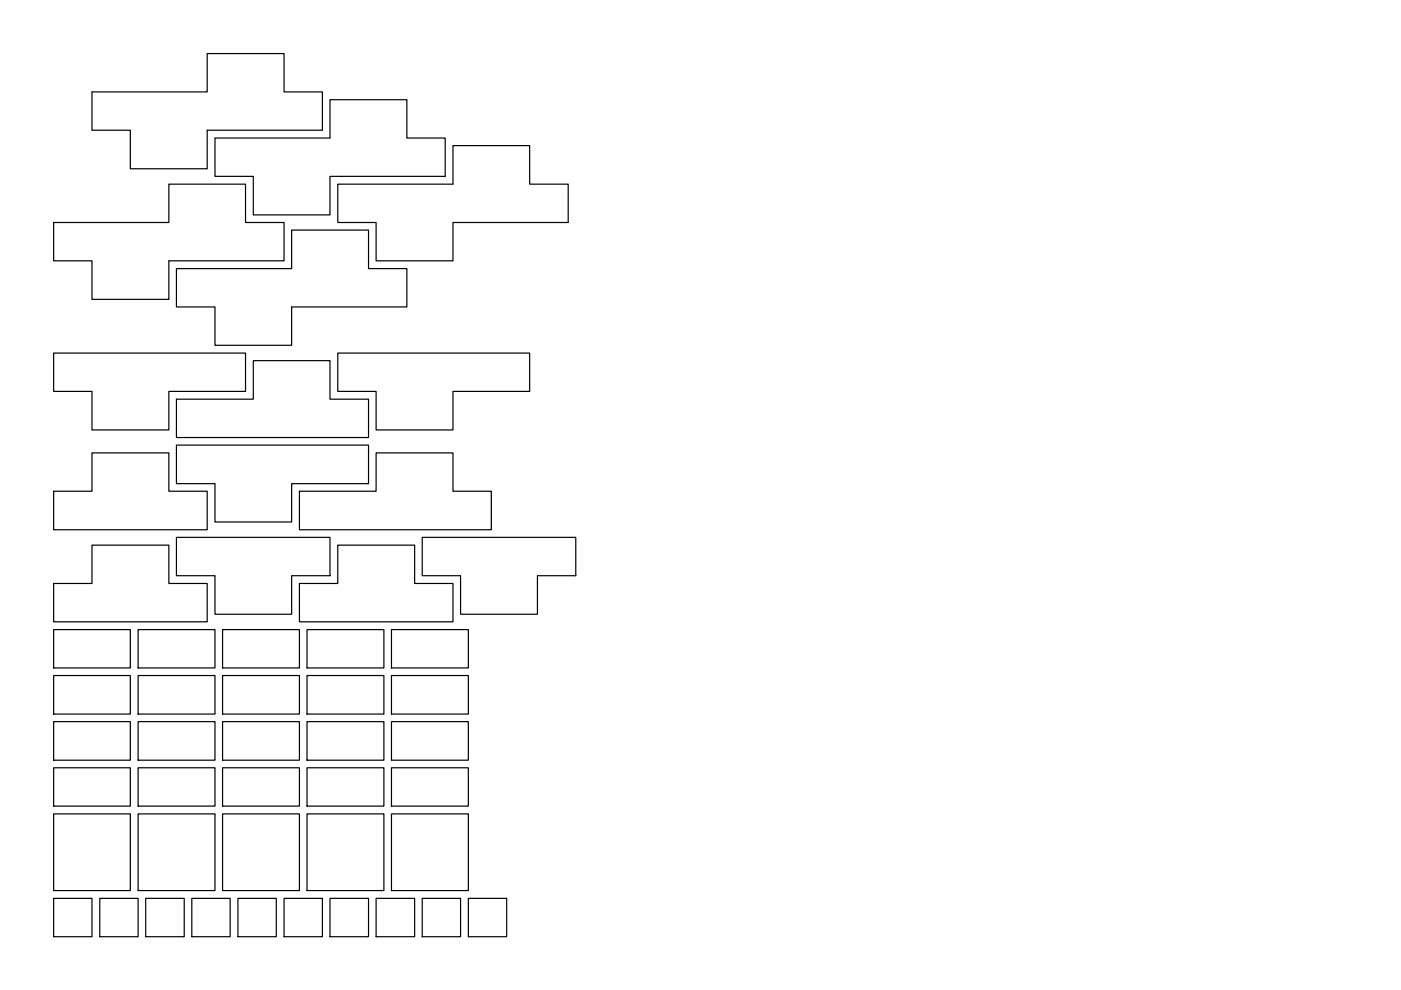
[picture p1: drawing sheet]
<svg xmlns="http://www.w3.org/2000/svg" width="297mm" height="210mm" viewBox="0 0 297 210" stroke-linecap="round" stroke-linejoin="round" font-family="sans-serif">
<g fill="none" stroke="#000" stroke-width=".25">
<path d="M19.5 19.5h24.4v-8.1h16.3v8.1h8.2v8.1h-24.5v8.2h-16.3v-8.2h-8.1zM45.6 29.3h24.4v-8.2h16.3v8.2h8.1v8.1h-24.4v8.2h-16.3v-8.2h-8.1zM71.6 39h24.4v-8.1h16.3v8.1h8.2v8.2h-24.5v8.1h-16.3v-8.1h-8.1zM11.4 47.2h24.4v-8.2h16.3v8.2h8.1v8.1h-24.4v8.2h-16.3v-8.2h-8.1zM37.4 57h24.4v-8.2h16.3v8.2h8.2v8.1h-24.5v8.1h-16.2v-8.1h-8.2zM11.4 74.9h40.7v8.1h-16.3v8.2h-16.3v-8.2h-8.1zM71.6 74.9h40.7v8.1h-16.3v8.2h-16.3v-8.2h-8.1zM37.4 94.4h40.7v8.1h-16.3v8.2h-16.2v-8.2h-8.2zM37.4 84.6h16.3v-8.1h16.3v8.1h8.1v8.2h-40.7zM11.4 104.2h8.1v-8.2h16.3v8.2h8.1v8.1h-32.5zM37.4 113.9h32.6v8.2h-8.2v8.1h-16.2v-8.1h-8.2zM63.5 104.2h16.2v-8.2h16.3v8.2h8.2v8.1h-40.7z"/>
<path d="M89.5 113.9h32.6v8.2h-8.2v8.1h-16.3v-8.1h-8.1zM11.4 133.5h16.2v8.1h-16.2zM11.4 123.7h8.1v-8.1h16.3v8.1h8.1v8.1h-32.5zM29.3 133.5h16.3v8.1h-16.3zM47.2 133.5h16.3v8.1h-16.3zM63.5 123.7h8.1v-8.1h16.3v8.1h8.1v8.1h-32.5zM65.1 133.5h16.3v8.1h-16.3zM83 133.5h16.3v8.1h-16.3zM11.4 153h16.2v8.2h-16.2zM11.4 143.2h16.2v8.2h-16.2zM29.3 153h16.3v8.2h-16.3zM29.3 143.2h16.3v8.2h-16.3z"/>
<path d="M47.2 153h16.3v8.2h-16.3zM47.2 143.2h16.3v8.2h-16.3zM65.1 153h16.3v8.2h-16.3zM65.1 143.2h16.3v8.2h-16.3zM83 153h16.3v8.2h-16.3zM83 143.2h16.3v8.2h-16.3zM11.4 172.6h16.2v16.2h-16.2zM11.4 162.8h16.2v8.1h-16.2zM29.3 172.6h16.3v16.2h-16.3zM29.3 162.8h16.3v8.1h-16.3zM47.2 172.6h16.3v16.2h-16.3zM47.2 162.8h16.3v8.1h-16.3z"/>
<path d="M65.1 172.6h16.3v16.2h-16.3zM65.1 162.8h16.3v8.1h-16.3zM83 172.6h16.3v16.2h-16.3zM83 162.8h16.3v8.1h-16.3zM11.4 190.5h8.1v8.1h-8.1zM21.2 190.5h8.1v8.1h-8.1zM30.9 190.5h8.2v8.1h-8.2zM40.7 190.5h8.1v8.1h-8.1zM50.4 190.5h8.2v8.1h-8.2zM60.2 190.5h8.2v8.1h-8.2zM70 190.5h8.1v8.1h-8.1zM79.7 190.5h8.2v8.1h-8.2z"/>
<path d="M89.5 190.5h8.1v8.1h-8.1zM99.3 190.5h8.1v8.1h-8.1z"/>
</g>
</svg>
